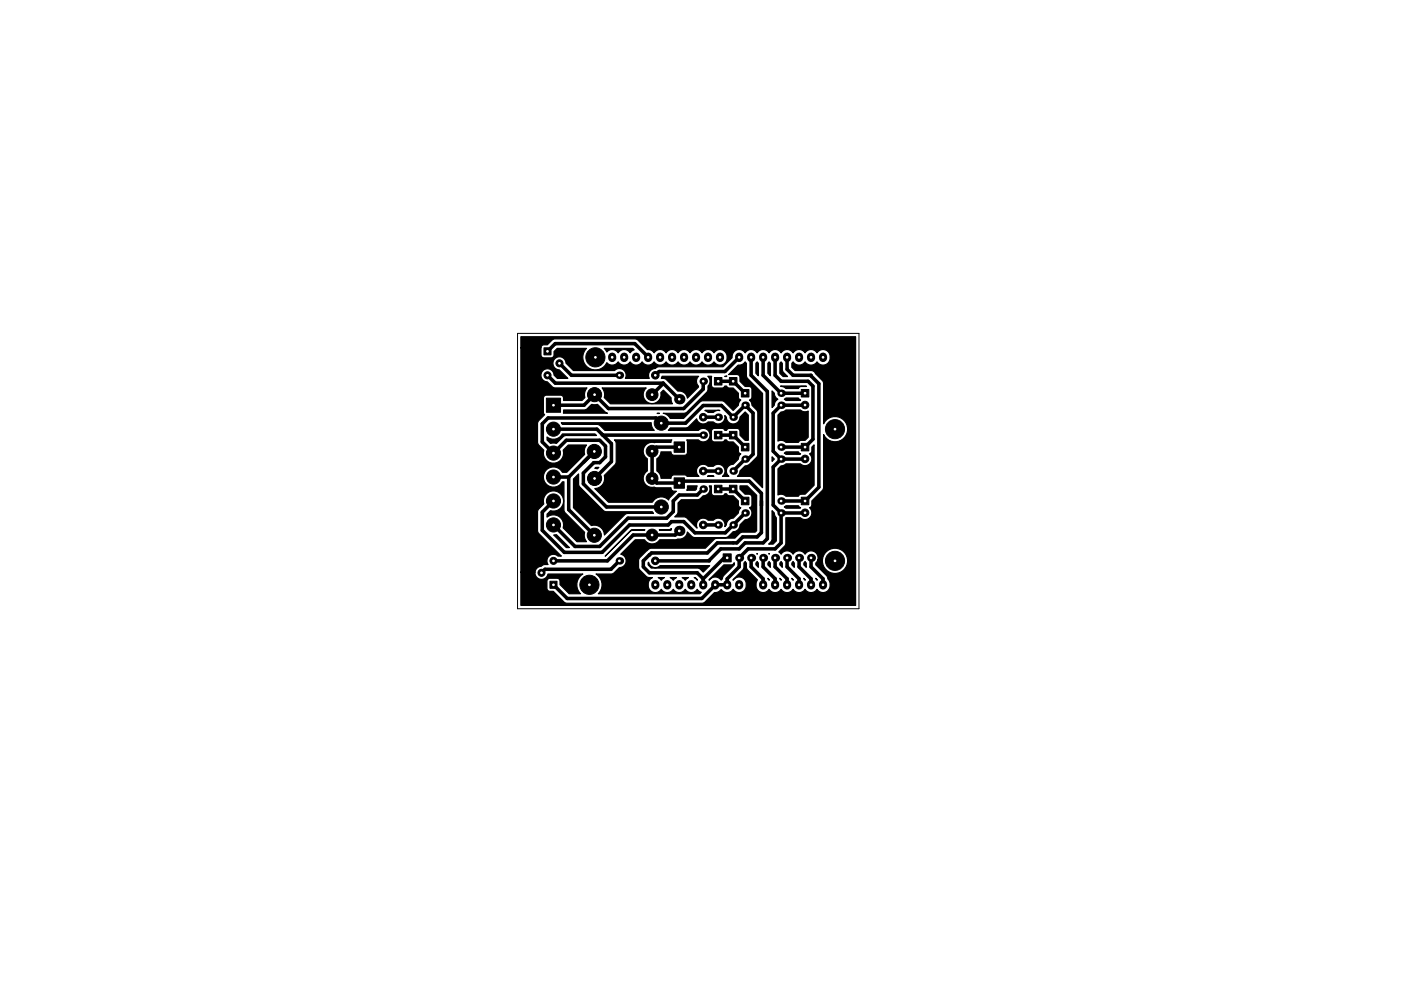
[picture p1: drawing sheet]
<svg xmlns="http://www.w3.org/2000/svg" width="297mm" height="210mm" viewBox="0 0 297 210" stroke-linecap="round" stroke-linejoin="round" font-family="sans-serif">
<path d="M109.7 70.7h72.4v58.5h-72.4z" fill="none" stroke="#000" stroke-width=".21"/>
<g fill="#000" stroke="#000" stroke-width=".21">
<path d="M115.3 73.8h1.5v1.5h-1.5zM115.8 84.5h3v3h-3zM142.9 93.8h2.2v2.2h-2.2zM151.5 80.1h1.6v1.6h-1.6zM151.5 91.5h1.6v1.6h-1.6zM154.6 80.1h1.6v1.6h-1.6zM154.6 91.5h1.6v1.6h-1.6zM157.2 82.6h1.6v1.6h-1.6zM157.2 94.1h1.6v1.6h-1.6zM169.9 82.6h1.6v1.6h-1.6zM169.9 94.1h1.6v1.6h-1.6zM142.9 101.4h2.2v2.2h-2.2z"/>
<path d="M151.5 103h1.6v1.6h-1.6zM154.6 103h1.6v1.6h-1.6zM153.3 117.5h1.7v1.7h-1.7zM157.2 105.5h1.6v1.6h-1.6zM169.9 105.5h1.6v1.6h-1.6zM116.6 123.3h1.5v1.5h-1.5z"/>
<circle cx="116.1" cy="79.6" r=".75"/>
<circle cx="118.6" cy="77.1" r=".75"/>
<circle cx="126.2" cy="75.8" r="2.03"/>
<circle cx="138.9" cy="79.6" r=".8"/>
<circle cx="117.3" cy="96.1" r="1.5"/>
<circle cx="117.3" cy="91.1" r="1.5"/>
<circle cx="126" cy="95.8" r="1.5"/>
<circle cx="126.1" cy="83.7" r="1.5"/>
<circle cx="138.3" cy="83.7" r="1.25"/>
<circle cx="138.3" cy="95.7" r="1.25"/>
<circle cx="140.2" cy="89.8" r="1.5"/>
<circle cx="149.1" cy="88.5" r=".8"/>
<circle cx="149.1" cy="99.9" r=".8"/>
<circle cx="170.7" cy="97.4" r=".8"/>
<circle cx="170.7" cy="85.9" r=".8"/>
<circle cx="177" cy="91.1" r="2.03"/>
<circle cx="117.3" cy="119" r=".75"/>
<circle cx="117.3" cy="111.4" r="1.5"/>
<circle cx="117.3" cy="101.2" r="1.5"/>
<circle cx="117.3" cy="106.3" r="1.5"/>
<circle cx="126" cy="113.6" r="1.5"/>
<circle cx="126.1" cy="101.5" r="1.5"/>
<circle cx="138.3" cy="101.5" r="1.25"/>
<circle cx="138.3" cy="113.5" r="1.25"/>
<circle cx="138.9" cy="119" r=".8"/>
<circle cx="140.2" cy="107.6" r="1.5"/>
<circle cx="149.1" cy="111.4" r=".8"/>
<circle cx="170.7" cy="108.8" r=".8"/>
<circle cx="177" cy="119" r="2.03"/>
<circle cx="114.8" cy="121.5" r=".75"/>
<circle cx="125" cy="124.1" r="2.03"/>
</g>
<g fill="#000">
<circle cx="131.3" cy="79.6" r=".8"/>
<circle cx="144" cy="84.7" r="1.1"/>
<circle cx="149.1" cy="92.3" r=".8"/>
<circle cx="149.1" cy="80.9" r=".8"/>
<circle cx="152.3" cy="88.5" r=".8"/>
<circle cx="152.3" cy="99.9" r=".8"/>
<circle cx="155.4" cy="88.5" r=".8"/>
<circle cx="155.4" cy="99.9" r=".8"/>
<circle cx="158" cy="97.4" r=".8"/>
<circle cx="158" cy="86" r=".8"/>
<circle cx="165.6" cy="86" r=".8"/>
<circle cx="165.6" cy="94.9" r=".8"/>
<circle cx="165.6" cy="83.4" r=".8"/>
<circle cx="165.6" cy="97.4" r=".8"/>
<circle cx="131.3" cy="119" r=".8"/>
<circle cx="144" cy="112.6" r="1.1"/>
<circle cx="149.1" cy="103.8" r=".8"/>
<circle cx="152.3" cy="111.4" r=".8"/>
<circle cx="155.4" cy="111.4" r=".8"/>
<circle cx="156.7" cy="118.4" r=".85"/>
<circle cx="158" cy="108.8" r=".8"/>
<circle cx="159.3" cy="118.4" r=".85"/>
<circle cx="161.8" cy="118.4" r=".85"/>
<circle cx="164.3" cy="118.4" r=".85"/>
<circle cx="165.6" cy="108.8" r=".8"/>
<circle cx="165.6" cy="106.3" r=".8"/>
<circle cx="166.9" cy="118.4" r=".85"/>
<circle cx="169.4" cy="118.4" r=".85"/>
<circle cx="172" cy="118.4" r=".85"/>
</g>
<g fill="none" stroke="#000" stroke-width="1.7">
<path d="M129.8 75.7v.3M132.3 75.7v.3M134.9 75.7v.3M137.4 75.7v.3M140 75.7v.3M142.5 75.7v.3M145 75.7v.3M147.6 75.7v.3M150.1 75.7v.3M152.7 75.7v.3M156.7 75.7v.3M159.3 75.7v.3"/>
<path d="M161.8 75.7v.3M164.3 75.7v.3M166.9 75.7v.3M169.4 75.7v.3M172 75.7v.3M174.5 75.7v.3M138.9 123.9v.3M141.5 123.9v.3M144 123.9v.3M146.6 123.9v.3M149.1 123.9v.3M151.6 123.9v.3"/>
<path d="M154.2 123.9v.3M156.7 123.9v.3M161.8 123.9v.3M164.3 123.9v.3M166.9 123.9v.3M169.4 123.9v.3M172 123.9v.3M174.5 123.9v.3"/>
</g>
<g fill="none" stroke="#000" stroke-width=".75">
<path d="M116.1 74.5l1.6-1.6h16.9l2.8 2.9M116.1 79.6l1.7 1.7h22.8M118.6 77.1l2.6 2.5h10.1M156.7 75.8l-3 3h-14l-.8 .8M159.3 75.8v3.8l3.4 3.4v31.3l-.9 .9h-3.8l-1.3 1.3h-3.9l-2.4 2.5h-11.5M161.8 75.8v3.8l3.8 3.8h5.1M164.3 75.8v3.8l1.3 1.3h5.7l1.1 1v11.3l-1.7 1.7h-5.1M166.9 75.8v2.6l1.2 1.2h3.9l1.6 1.8v22l-2.9 2.9h-5.1M117.3 91.1h9.3l3 3v3.8l-3.5 3.6M126 95.8l-5.4 5.4M127.8 92.3h21.3M140.6 81.3l3.4 3.4"/>
<path d="M140.6 81.3l-2.3 2.4M144 94.9h-4.9l-.8 .8v5.8l.9 1h4.8l.4-.4h14.5l2.5 2.6v8.3l-.9 .9h-3l-1.3 1.3h-4.1l-2.1 2.1h-11.9l-1.7 1.7v1.3l1.3 1.2h10.1l1.3 1.3M149.1 80.9v1.6l-4.1 4.2h-16l-2.9-3-2.3 2.3h-6.5M149.1 99.9h3.2M149.1 88.5h3.2M152.3 80.9h3.1l2.6 2.5M152.3 92.3h3.1l2.6 2.6M155.4 99.9l2.6-2.5h.6l1.1-1v-8.8l-1.7-1.6-2.6 2.5-2.4-2.5h-3.9l-3.8 3.8h-5.1l-1.1-1.1h-22.9l-1.2 1.2v3.9l2.3 2.3 2.8-2.7h7l1.3 1.2v2.3l-1.3 1.3h-1.2l-2.2 2.2v2.3l4.9 4.9h11.6M165.6 97.4l-1.7 1.7v8.1l1.7 1.6M170.7 97.4h-5.1M170.7 85.9l-5.1 .1-1.7 1.6v8.1l1.7 1.7M117.3 106.3l-2.3 2.4v3.8l4.6 4.7h8.1l5.8-5.8h8.2l.7-.7h2.6l2.3 2.3h6.5l4.2-4.2"/>
<path d="M117.3 101.2h3.3M120.6 101.2v6.9l5.4 5.5M131.3 119l-1.8 1.8h-13.9l-.8 .7M144 112.6l-.9 .9h-8.8l-5.5 5.5h-11.5M149.1 103.8l-1.3 1.2h-3.8l-1.3 1.3v2.2l-1.4 1.4h-8.2l-6 6h-5.2l-4.6-4.5M149.1 111.4h3.2M152.3 103.8h3.1l2.6 2.5M154.2 118.4h-.7l-4.4 4.4M159.3 118.4v1.9l2.5 2.5v1.3M161.8 118.4v1.9l2.5 2.5v1.3M164.3 118.4v1.9l2.6 2.5v1.3M165.6 108.8v6.4l-1.3 1.3h-5.7l-1.9 1.9v1.9l-2.5 2.5v1.3h-2.6l-2.8 2.9h-28.5l-3-2.9"/>
<path d="M166.9 118.4v1.9l2.5 2.5v1.3M169.4 118.4v1.9l2.6 2.5v1.3M170.7 108.8h-5.1M172 118.4v1.9l2.5 2.5v1.3M149.1 122.8v1.3"/>
</g>
<g fill="#000" stroke="#000" stroke-width=".25">
<path d="M128.1 73.9h6.1l.3 .3-.9 .7a1.5 1.5 0 0 0-2.5 0 1.49 1.49 0 0 0-2.4-.2zM140.4 79.8h7.7a1.42 1.42 0 0 0 0 2.1v.2l-2.4 2.4a1.72 1.72 0 0 0-2-1.5l-2.5-2.5-1-.2zM140.6 87.7h4.4l.5-.2 4.4-4.4 .2-1.2a1.42 1.42 0 0 0 0-2.1h.8l-.1 1.9a.64 .64 0 0 0 .7 .6h1.7l.5-.4h.3l.5 .4h1l1 1.1 .1 1.1 .5 .4-.4 .4-.1 .7-1.2 1.1-2-2-4.5-.1-.5 .3-3.5 3.5h-2.8a2.1 2.1 0 0 0-1.5-1.1zM153.7 79.8h.4l-.1 .1zM154.5 79.5l2-2 .8-.1 .7-.6 .2 .3v2.5l.2 .6 3.3 3.3v20l-2.5-2.4h-2.9l.4-.5 .2-.7 1.1-1.1 .9-.3 1.5-1.4 .3-.5v-9l-.2-.5-1.1-1.1-.1-.7-.4-.4 .3-.2 .2-.3v-1.8a.64 .64 0 0 0-.6-.6h-.8l-1.1-1.1v-.8a.64 .64 0 0 0-.7-.6zM160.5 76.8l.3 .3v2.6l-.5-.5v-2.1zM163.1 76.8l.2 .3v2.6l-.5-.5v-2.1zM165.6 76.8l.3 .3v1.6l1.1 1.2h-1l-.7-.7v-2.1zM116 92.7a2.14 2.14 0 0 0 3.2-.6h6.9l.4 .3h-6.6l-.5 .3-1.4 1.4h-1.3l-.7-.8zM126.3 99.2h.7l-.3 .3-.6-.1zM119.5 87h4.5l.5-.3 .9-.9h1.3l1.6 1.6 .5 .3h-9.3zM127.7 82.3h9.3a1.89 1.89 0 0 0 .7 3.2 1.89 1.89 0 0 0 2.4-2.2l.6-.5 1.6 1.6v.8l.3 .5h-13.2l-1.3-1.3a2.11 2.11 0 0 0-.4-2.1z"/>
<path d="M119 89.7h19.1l.1 .7 .5 .9h-10.5l-.9-1-.5-.2-7.6-.1zM139.3 87.7h.5zM130.3 93.3h12.1l-.1 .6h-3.1a3.2 3.2 0 0 0-2.4 .6 1.88 1.88 0 0 0 .4 2.8v2.6a1.95 1.95 0 0 0-.6 2.4 1.95 1.95 0 0 0 2.2 1.1l3.5 .1a.65 .65 0 0 0 .6 .7h.5l-1.4 1.4-.2 .5a2.13 2.13 0 0 0-3.5 .5h-9.3l-2.9-3a2.13 2.13 0 0 0 2-2.7l2.3-2.2 .2-.6v-4zM149.4 87.1h3.2h-.7a2.24 2.24 0 0 1-1.8 .4zM142.1 90.8l3.6-.1 2-1.8a1.43 1.43 0 0 0 2.4 .6 2.24 2.24 0 0 1 1.8 .4 1.44 1.44 0 0 0 1.8-1.7l.3 .3a1.44 1.44 0 0 0 1.4 1.5 1.44 1.44 0 0 0 1.5-1.5l1.1-1.1 .7 .7v5.3h-.7l-1.1-1.1v-.8a.64 .64 0 0 0-.7-.6h-1.7l-.5 .4h-.3l-.5-.4h-1.7a.64 .64 0 0 0-.7 .6v1.6a.64 .64 0 0 0 .7 .7l1.7-.1 .5-.4h.3l.4 .4 1.1 .1 1 1.1 .1 1 .5 .4-.4 .4-.1 .7-1.1 1.1a1.44 1.44 0 0 0-1.4 1 1.44 1.44 0 0 0 .4 1.6h-1.3a1.44 1.44 0 0 0 .1-2.1 1.44 1.44 0 0 0-2-.1 2.24 2.24 0 0 1-1.8-.3 1.44 1.44 0 0 0-1.7 .7 1.44 1.44 0 0 0 .4 1.8h-2.5l-.5-.3-2.3-.1a.65 .65 0 0 0-.6 .8h-2.2l-.2-.9-.6-.7v-2.6l.6-.7 .2-.7h2.2a.65 .65 0 0 0 .6 .7h2.2a.64 .64 0 0 0 .7-.6v-2.2l-.2-.5h2.5a1.44 1.44 0 0 0 2 0 1.44 1.44 0 0 0 0-2 1.44 1.44 0 0 0-2 0h-6.4zM163.7 96.9l.5 .5-.5 .5zM163.7 82.9l.5 .5 .3 .9 .4 .4-.4 .4-.3 .9-.5 .5zM165.5 81.9l5.5 .1h-1.2l-.5 .4h-2.7zM166.3 96.1l.3-.2h2.7l.4 .4-.1 .1h-3zM166.3 84.7l.3-.3h2.7l.4 .5-.1 .1h-3zM165.6 87.4l.7-.2 .3-.2h3.1l.8 .4 .9-.2v5.6l-.7 .6-1.1 .1-.3 .4h-2.7l-.9-.5-.8 .2v-5.5zM117.4 113.5l.6-.1 2.7 2.8h-.6z"/>
<path d="M122.7 100.5v2.2l.1 .5 5.4 5.3 10.1 .1 .3 .3-5.8 .1-4.7 4.5a2.13 2.13 0 0 0-2.7-2l-3.8-3.8v-6.1zM128.3 118l5.6-5.6h2.8l-2.4 .1-.6 .2zM137.5 119.3a1.43 1.43 0 0 0 2.5 .7h10.5l-1.4 1.4-.7-.7-.6-.2h-9.7l-.7-.7zM139.8 112.4h2.1l.5-.3-.1 .4zM145.8 103.1h2l-.1 .7-.3 .2h-1.8zM143.8 106.7l.6-.7h3.6l1.1-.8a1.43 1.43 0 0 0 1.3-2.1h.4v1.5a.64 .64 0 0 0 .7 .6h1.7l.5-.4h.3l.4 .3 1.1 .1 1 1.1 .1 1 .5 .4-.4 .5-.1 .6-1.1 1.1a1.42 1.42 0 0 0-1.5 1.5l-.3 .3a1.43 1.43 0 0 0-.7-1.6 1.43 1.43 0 0 0-1.7 .3 2.24 2.24 0 0 1-1.8-.4 1.44 1.44 0 0 0-1.5 .5 1.44 1.44 0 0 0-.2 1.5l-2.4-2.3h-2.3l.6-1zM150 101.1l.1-.1 1.3 .1zM150.3 123l3.2-3.2h1.7l.4-.4 .1 .4-2.2 2.3-.6 1a1.56 1.56 0 0 0-2.5 0zM126.4 121.8h3.3l.5-.3 1.1-1.1a1.43 1.43 0 0 0 1.5-1.3 1.43 1.43 0 0 0-1.2-1.5l3.1-3.1h2a1.88 1.88 0 0 0 3.2 0h3.6a2.44 2.44 0 0 0 2.1-1l.1-.6 .9 .9 .5 .2 6.7 .1 .5-.2 1.1-1.1a1.42 1.42 0 0 0 1.5-1.4l1.1-1.1a1.44 1.44 0 0 0 1.3-1 1.44 1.44 0 0 0-.4-1.6l.3-.2 .2-.3v-1.7a.64 .64 0 0 0-.6-.6h-.8l-1.1-1.1v-.7h1.5l2 2v7.5l-.3 .3h-2.8l-.5 .3-1 1h-4.1l-2.2 2.1-11.8 .1-2.1 2-.2 .6v1.3l.2 .5 1.5 1.6 1.2 .1a1.61 1.61 0 0 0-.7 2.5 1.61 1.61 0 0 0 2.6 0 1.5 1.5 0 0 0 2.5 0 1.5 1.5 0 0 0 2.6 0 1.5 1.5 0 0 0 2.5 0l.9 .7-.3 .3h-21.6a2.65 2.65 0 0 0-.4-4.2zM160.4 117.5h.2l-.1 .1zM160.5 119.1l.3 .3v1l-.5-.6v-.4zM163 117.5h.2l-.1 .1z"/>
<path d="M163.1 119.1l.2 .3v1l-.5-.6v-.4zM163.7 108.3l.5 .5 .1 .7 .3 .4v4.9l-.7 .6h-.9l.7-.9zM165.6 119.1l.3 .3v1l-.6-.6v-.4zM168.1 119.1l.3 .3v1l-.5-.6v-.4zM166.3 107.6l.3-.3h2.7l.4 .4-.1 .1h-3zM170.7 119.1l.2 .3 .1 1-.6-.6v-.4zM164.9 99.5l.7-.7 .7-.1 .3-.3h3.1a1.44 1.44 0 0 0 2.1-.1 1.44 1.44 0 0 0-.2-2l.5-.4v-1l.5-.5v8.5l-1.9 2h-1.1l-.3 .4h-2.7l-.9-.4-.8 .1zM139.5 122.5h1.4l-.7 .6zM142.1 122.5h1.3l-.7 .6zM144.6 122.5h1.4l-.7 .6zM147.2 122.5h.2l.5 .5-.1 .1zM162.8 122.7l.3 .4z"/>
<path d="M165.3 122.7l.3 .4zM167.9 122.7l.2 .4zM170.4 122.7l.3 .4zM173 122.7l.2 .4zM110.4 71.4h71v57h-71v-7h3v.3a1.39 1.39 0 0 0 1.3 1.2 1.39 1.39 0 0 0 1.5-1.1h7.4l-.3 .2a2.66 2.66 0 0 0-.2 4h-2.4l-2-2v-.8l-.2-.4-1.9-.1a.64 .64 0 0 0-.6 .6v1.5l.1 .5 .4 .1 .8 .1 2.2 2.2 .8 .3h28.5l.7-.3 2-2 .7-.1 .7-.5a1.56 1.56 0 0 0 2.5-.1 1.58 1.58 0 0 0 2.2 .5 1.58 1.58 0 0 0 .5-2.2 1.5 1.5 0 0 0-2.7-.2v-.1l2.2-2.2 .1-.3v-1.1l.3-.3 .2 .3 .1 1.1 .1 .3 2.2 2.2a1.59 1.59 0 0 0 .2 2.3 1.59 1.59 0 0 0 2.3-.3 1.5 1.5 0 0 0 2.5 0 1.5 1.5 0 0 0 2.5 0 1.5 1.5 0 0 0 2.6 0 1.5 1.5 0 0 0 2.5 0 1.58 1.58 0 0 0 2.2 .5 1.58 1.58 0 0 0 .5-2.2l-.7-1.2-2.2-2.3v-.4l.4-.7h1v.6a2.68 2.68 0 0 0 4.1 2 2.68 2.68 0 0 0 0-4.6 2.68 2.68 0 0 0-4.1 2h-1v-.2a1.49 1.49 0 0 0-1-1.6 1.49 1.49 0 0 0-1.7 .7 1.48 1.48 0 0 0-2.6 0 1.48 1.48 0 0 0-2.5 0l-.5-.5 1.2-1.2 .3-.5v-5.5l3.1-.1a1.44 1.44 0 0 0 2.1 0 1.44 1.44 0 0 0-.2-2.1l.5-.4v-1l2.2-2.2 .3-.5v-11.4l.1 .1a2.68 2.68 0 0 0 4.1 .8 2.68 2.68 0 0 0-.1-4.2 2.68 2.68 0 0 0-4.1 1v-8.7l-.3-.5-1.4-1.5a1.02 1.02 0 0 0-1-.6h-3.3l-.7-.7v-.8l.2-.3a1.5 1.5 0 0 0 2.6 0 1.5 1.5 0 0 0 2.5 0 1.58 1.58 0 0 0 2.2 .4 1.58 1.58 0 0 0 .5-2.1 1.5 1.5 0 0 0-2.7-.2 1.5 1.5 0 0 0-2.5 0 1.5 1.5 0 0 0-2.6 0 1.5 1.5 0 0 0-2.5 0 1.5 1.5 0 0 0-2.5 0 1.5 1.5 0 0 0-2.6 0 1.5 1.5 0 0 0-2.5 0 1.51 1.51 0 0 0-1.8-.6 1.51 1.51 0 0 0-1 1.6l-1.9 1.9h-13.6l-.7 .3a1.54 1.54 0 0 0-1.3 2.2h-5.1l.1-.3a1.44 1.44 0 0 0-.6-1.6 1.44 1.44 0 0 0-1.8 .2h-8.7l-1.6-1.6a1.39 1.39 0 0 0-1.4-1.3 1.39 1.39 0 0 0-1.4 1.4 1.39 1.39 0 0 0 1.4 1.4l1.8 1.8h-2.2a1.9 1.9 0 0 1-.9-1.3 1.39 1.39 0 0 0-2.4-.1 1.39 1.39 0 0 0 1.1 2.1l1 1 .6 .3 6.8 .1a2.15 2.15 0 0 0-.4 2l-.6 .6h-3.9l-.1-.8-.3-.3-3.3-.1a.64 .64 0 0 0-.6 .7v3l.3 .5-1.2 1.2-.3 .5v4.1l.1 .5 1.2 1.2a2.15 2.15 0 0 0 2 2.8 2.15 2.15 0 0 0 2.1-2.8l1.1-1.1h3.9l-.3 .4a2.14 2.14 0 0 0-.1 1.6l-3.8 3.8h-1a2.15 2.15 0 0 0-3.2-.6 2.15 2.15 0 0 0 0 3.3 2.15 2.15 0 0 0 3.2-.7h.4v6.3l4.4 4.4-.1 .5a2.14 2.14 0 0 0 .5 1.5h-2.1l-2.9-2.9a2.14 2.14 0 0 0-.9-2.4 2.14 2.14 0 0 0-2.5 .1v-.6l.7-.8a2.15 2.15 0 0 0 2.8-1.8 2.15 2.15 0 0 0-2.4-2.3 2.15 2.15 0 0 0-1.8 2.7l-1 1.1-.3 .5v4.2l.3 .5 4.7 4.8h-.7a1.38 1.38 0 0 0-1.9-.1 1.38 1.38 0 0 0-.2 1.9h-.8l-.6 .3a1.5 1.5 0 0 0-1.4 1.3h-3v-47.6h4.3v1.5a.64 .64 0 0 0 .6 .6l1.9-.1 .3-.4v-.8l.6-.7h6.3a2.67 2.67 0 0 0 .3 4.1 2.67 2.67 0 0 0 4-1.1 1.49 1.49 0 0 0 2.4-.1 1.5 1.5 0 0 0 2.5 0 1.5 1.5 0 0 0 2.5 0 1.5 1.5 0 0 0 2.6 0 1.5 1.5 0 0 0 2.5 0 1.5 1.5 0 0 0 2.6 0 1.5 1.5 0 0 0 2.5 0 1.5 1.5 0 0 0 2.5 0 1.5 1.5 0 0 0 2.6 0 1.58 1.58 0 0 0 2.1 .4 1.58 1.58 0 0 0 .5-2.1 1.5 1.5 0 0 0-2.6-.2 1.5 1.5 0 0 0-2.6 0 1.5 1.5 0 0 0-2.5 0 1.5 1.5 0 0 0-2.5 0 1.5 1.5 0 0 0-2.6 0 1.5 1.5 0 0 0-2.5 0l-.7-.6-.7-.1-2-2-.7-.3h-16.9l-.5 .2-1.2 1.1h-.7a.64 .64 0 0 0-.6 .6h-4.3z"/>
</g>
<g fill="#fff" stroke="#fff" stroke-width=".21">
<circle cx="138.3" cy="83.7" r=".17"/>
<circle cx="126.1" cy="83.7" r=".18"/>
<circle cx="126" cy="95.8" r=".17"/>
<circle cx="138.3" cy="95.7" r=".17"/>
<circle cx="140.2" cy="89.8" r=".17"/>
<circle cx="155.4" cy="88.5" r=".17"/>
<circle cx="155.4" cy="80.9" r=".17"/>
<circle cx="117.3" cy="124.1" r=".17"/>
<circle cx="117.3" cy="119" r=".17"/>
<circle cx="114.8" cy="121.5" r=".17"/>
<circle cx="116.1" cy="74.5" r=".17"/>
<circle cx="116.1" cy="79.6" r=".17"/>
<circle cx="118.6" cy="77.1" r=".17"/>
<circle cx="155.4" cy="111.4" r=".17"/>
<circle cx="155.4" cy="103.8" r=".17"/>
<circle cx="152.3" cy="111.4" r=".17"/>
<circle cx="152.3" cy="103.8" r=".17"/>
<circle cx="149.1" cy="80.9" r=".17"/>
<circle cx="149.1" cy="88.5" r=".17"/>
<circle cx="149.1" cy="92.3" r=".17"/>
<circle cx="149.1" cy="99.9" r=".17"/>
<circle cx="149.1" cy="103.8" r=".17"/>
<circle cx="149.1" cy="111.4" r=".17"/>
<circle cx="131.3" cy="79.6" r=".17"/>
<circle cx="138.9" cy="79.6" r=".17"/>
<circle cx="131.3" cy="119" r=".17"/>
<circle cx="138.9" cy="119" r=".17"/>
<circle cx="155.4" cy="99.9" r=".17"/>
<circle cx="155.4" cy="92.3" r=".17"/>
<circle cx="152.3" cy="88.5" r=".17"/>
<circle cx="152.3" cy="80.9" r=".17"/>
<circle cx="152.3" cy="99.9" r=".17"/>
<circle cx="152.3" cy="92.3" r=".17"/>
<circle cx="117.3" cy="111.4" r=".17"/>
<circle cx="117.3" cy="106.3" r=".17"/>
<circle cx="117.3" cy="101.2" r=".17"/>
<circle cx="117.3" cy="86" r=".17"/>
<circle cx="117.3" cy="96.1" r=".17"/>
<circle cx="117.3" cy="91.1" r=".17"/>
<circle cx="172" cy="118.4" r=".17"/>
<circle cx="169.4" cy="118.4" r=".17"/>
<circle cx="166.9" cy="118.4" r=".17"/>
<circle cx="164.3" cy="118.4" r=".17"/>
<circle cx="161.8" cy="118.4" r=".17"/>
<circle cx="159.3" cy="118.4" r=".17"/>
<circle cx="156.7" cy="118.4" r=".17"/>
<circle cx="154.2" cy="118.4" r=".17"/>
<circle cx="170.7" cy="83.4" r=".17"/>
<circle cx="170.7" cy="85.9" r=".17"/>
<circle cx="170.7" cy="94.9" r=".17"/>
<circle cx="170.7" cy="97.4" r=".17"/>
<circle cx="170.7" cy="106.3" r=".17"/>
<circle cx="170.7" cy="108.8" r=".17"/>
<circle cx="158" cy="83.4" r=".17"/>
<circle cx="165.6" cy="86" r=".17"/>
<circle cx="158" cy="86" r=".17"/>
<circle cx="165.6" cy="83.4" r=".17"/>
<circle cx="158" cy="94.9" r=".17"/>
<circle cx="165.6" cy="97.4" r=".17"/>
<circle cx="158" cy="97.4" r=".17"/>
<circle cx="165.6" cy="94.9" r=".17"/>
<circle cx="158" cy="106.3" r=".17"/>
<circle cx="165.6" cy="108.8" r=".17"/>
<circle cx="158" cy="108.8" r=".17"/>
<circle cx="165.6" cy="106.3" r=".17"/>
<circle cx="144" cy="102.5" r=".17"/>
<circle cx="144" cy="112.6" r=".17"/>
<circle cx="144" cy="94.9" r=".17"/>
<circle cx="144" cy="84.7" r=".17"/>
<circle cx="138.3" cy="101.5" r=".17"/>
<circle cx="126.1" cy="101.5" r=".18"/>
<circle cx="126" cy="113.6" r=".17"/>
<circle cx="138.3" cy="113.5" r=".17"/>
<circle cx="140.2" cy="107.6" r=".17"/>
<circle cx="138.9" cy="124.1" r=".17"/>
<circle cx="141.5" cy="124.1" r=".17"/>
<circle cx="144" cy="124.1" r=".17"/>
<circle cx="146.6" cy="124.1" r=".17"/>
<circle cx="149.1" cy="124.1" r=".17"/>
<circle cx="151.6" cy="124.1" r=".17"/>
<circle cx="154.2" cy="124.1" r=".17"/>
<circle cx="156.7" cy="124.1" r=".17"/>
<circle cx="161.8" cy="124.1" r=".17"/>
<circle cx="164.3" cy="124.1" r=".17"/>
<circle cx="166.9" cy="124.1" r=".17"/>
<circle cx="169.4" cy="124.1" r=".17"/>
<circle cx="172" cy="124.1" r=".17"/>
<circle cx="174.5" cy="124.1" r=".17"/>
<circle cx="129.8" cy="75.8" r=".17"/>
<circle cx="132.3" cy="75.8" r=".17"/>
<circle cx="134.9" cy="75.8" r=".17"/>
<circle cx="137.4" cy="75.8" r=".17"/>
<circle cx="140" cy="75.8" r=".17"/>
<circle cx="142.5" cy="75.8" r=".17"/>
<circle cx="145" cy="75.8" r=".17"/>
<circle cx="147.6" cy="75.8" r=".17"/>
<circle cx="150.1" cy="75.8" r=".17"/>
<circle cx="152.7" cy="75.8" r=".17"/>
<circle cx="156.7" cy="75.8" r=".17"/>
<circle cx="159.3" cy="75.8" r=".17"/>
<circle cx="161.8" cy="75.8" r=".17"/>
<circle cx="164.3" cy="75.8" r=".17"/>
<circle cx="166.9" cy="75.8" r=".17"/>
<circle cx="169.4" cy="75.8" r=".17"/>
<circle cx="172" cy="75.8" r=".17"/>
<circle cx="174.5" cy="75.8" r=".17"/>
<circle cx="125" cy="124.1" r=".17"/>
<circle cx="177" cy="119" r=".17"/>
<circle cx="126.2" cy="75.8" r=".17"/>
<circle cx="177" cy="91.1" r=".17"/>
</g>
</svg>
